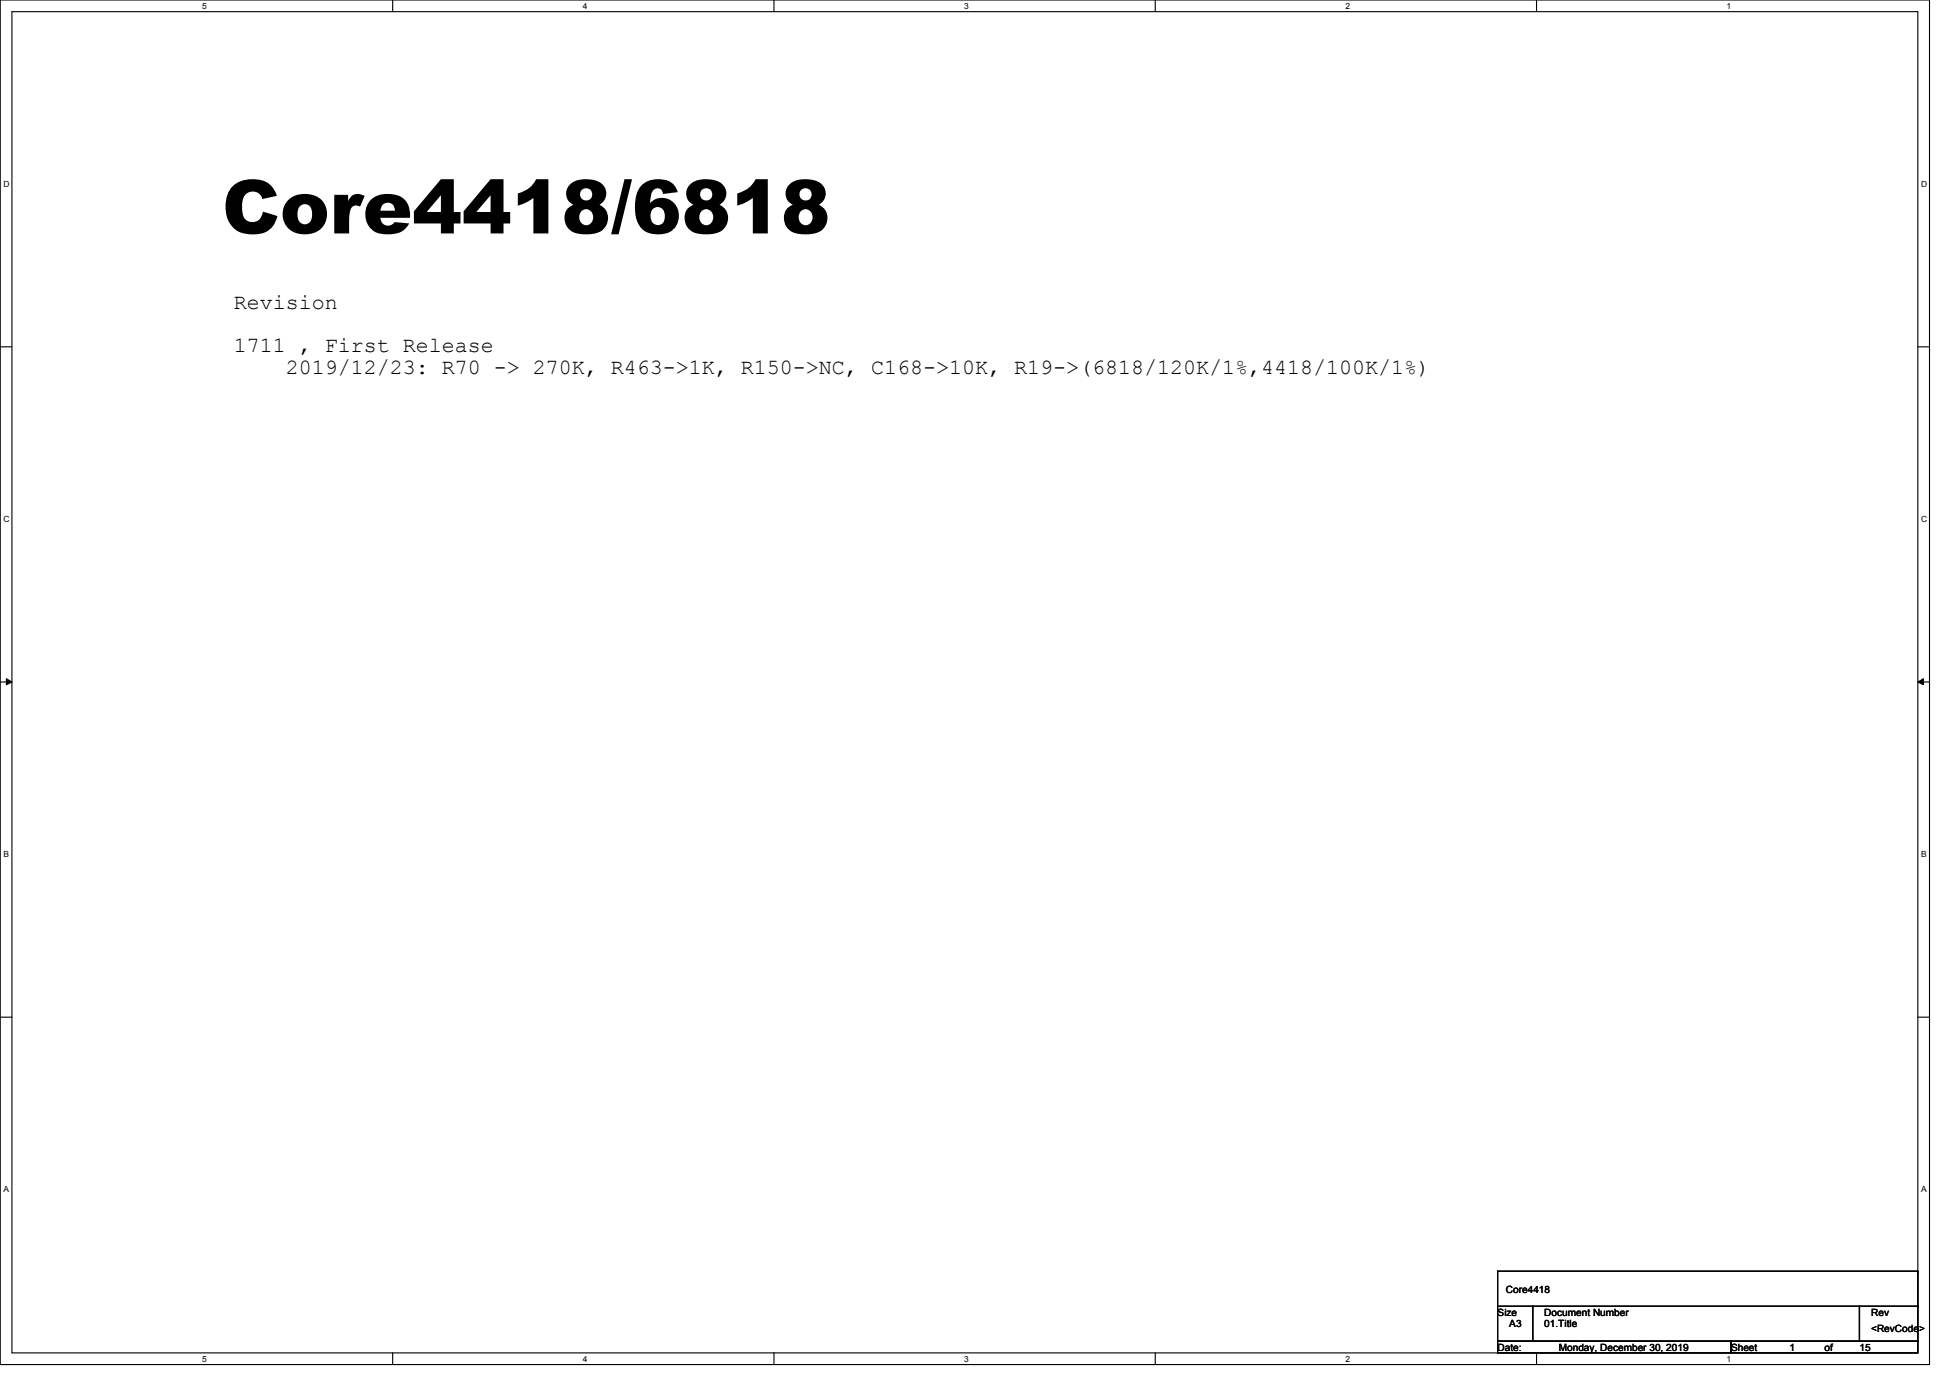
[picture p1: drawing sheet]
<svg xmlns="http://www.w3.org/2000/svg" width="297mm" height="210mm" viewBox="0 0 297 210" stroke-linecap="round" stroke-linejoin="round" font-family="sans-serif">
<defs><g id="words">
<text font-size="11.3" x="33.8" y="35.6">Core4418/6818</text>
<g font-size="3.3">
<text x="35.6" y="47.1">Revision</text>
<text x="35.6" y="53.7">1711 , First Release</text>
<text x="43.5" y="57">2019/12/23: R70 -&gt; 270K, R463-&gt;1K, R150-&gt;NC, C168-&gt;10K, R19-&gt;(6818/120K/1%,4418/100K/1%)</text>
</g>
<g font-size="1.5">
<text x="229.4" y="197">Core4418</text>
<text x="228.1" y="200.4">Size</text>
<text x="229.9" y="202.2">A3</text>
<text x="235.2" y="200.4">Document Number</text>
<text x="235.2" y="202.2">01.Title</text>
<text x="285" y="202.9">&lt;RevCode&gt;</text>
<text x="285" y="200.4">Rev</text>
<text x="228.1" y="205.7">Date:</text>
<text x="237.4" y="205.7">Monday, December 30, 2019</text>
<text x="263.7" y="205.7">Sheet</text>
<text x="272.6" y="205.7">1</text>
<text x="277.9" y="205.7">of</text>
<text x="283.2" y="205.7">15</text>
</g>
<g font-size="1.3">
<text x="30.8" y="1.4">5</text>
<text x="88.8" y="1.4">4</text>
<text x="146.9" y="1.4">3</text>
<text x="204.9" y="1.4">2</text>
<text x="263" y="1.4">1</text>
<text x=".5" y="28.4">D</text>
<text x="292.6" y="28.4">D</text>
<text x=".5" y="79.5">C</text>
<text x="292.6" y="79.5">C</text>
<text x=".5" y="130.6">B</text>
<text x="292.6" y="130.6">B</text>
<text x=".5" y="181.6">A</text>
<text x="292.6" y="181.6">A</text>
<text x="30.8" y="207.5">5</text>
<text x="88.8" y="207.5">4</text>
<text x="146.9" y="207.5">3</text>
<text x="204.9" y="207.5">2</text>
<text x="263" y="207.5">1</text>
</g>
</g></defs>
<path d="M0 0h293.9v207.9h-293.9zM1.8 1.8h290.3v204.3h-290.3z" fill="none" stroke="#000" stroke-width=".17"/>
<g fill="#fff">
<path d="M30.8 .3h.7v1.4h-.7z"/>
<path d="M30.8 206.3h.7v1.5h-.7z"/>
</g>
<path d="M59.8 0v1.8M59.8 206.1v1.8" fill="none" stroke="#000" stroke-width=".17"/>
<g fill="#fff">
<path d="M88.8 .3h.6v1.4h-.6z"/>
<path d="M88.8 206.3h.6v1.5h-.6z"/>
</g>
<path d="M117.9 0v1.8M117.9 206.1v1.8" fill="none" stroke="#000" stroke-width=".17"/>
<g fill="#fff">
<path d="M146.9 .3h.6v1.4h-.6z"/>
<path d="M146.9 206.3h.6v1.5h-.6z"/>
</g>
<path d="M176 0v1.8M176 206.1v1.8" fill="none" stroke="#000" stroke-width=".17"/>
<g fill="#fff">
<path d="M204.9 .3h.7v1.4h-.7z"/>
<path d="M204.9 206.3h.7v1.5h-.7z"/>
</g>
<path d="M234.1 0v1.8M234.1 206.1v1.8" fill="none" stroke="#000" stroke-width=".17"/>
<g fill="#fff">
<path d="M263 .3h.7v1.4h-.7z"/>
<path d="M263 206.3h.7v1.5h-.7z"/>
<path d="M.5 27.3h1v1.4h-1z"/>
<path d="M292.6 27.3h1v1.4h-1z"/>
<path d="M.5 78.3h1v1.5h-1z"/>
<path d="M292.6 78.3h1v1.5h-1z"/>
</g>
<path d="M0 52.8h1.8M292.1 52.8h1.8" fill="none" stroke="#000" stroke-width=".17"/>
<g fill="#fff">
<path d="M.5 129.4h.9v1.4h-.9z"/>
<path d="M292.6 129.4h.9v1.4h-.9z"/>
</g>
<path d="M0 103.9h1.8M292.1 103.9h1.8" fill="none" stroke="#000" stroke-width=".17"/>
<path d="M1 103.4l.8 .5-.8 .4zM292.1 103.9l.9-.5v.9z" fill="#000"/>
<path d="M1 103.4l.8 .5-.8 .4zM292.1 103.9l.9-.5v.9z" fill="none" stroke="#000" stroke-width=".15"/>
<g fill="#fff">
<path d="M.5 180.4h.8v1.5h-.8z"/>
<path d="M292.6 180.4h.8v1.5h-.8z"/>
</g>
<g fill="none" stroke="#000" stroke-width=".17">
<path d="M0 154.9h1.8M292.1 154.9h1.8M228.1 199h5.4v5.3h-5.4zM228.1 193.6h.1M228.1 193.6v5.4M228.1 193.6h64M233.5 199h49.7v5.3h-49.7zM283.2 199h8.9v5.3h-8.9zM292.1 193.6h.1M292.1 199h.1M292.1 193.6v5.4M228.1 204.3h35.6v1.8h-35.6z"/>
<path d="M263.7 204.3h28.4v1.8h-28.4z"/>
</g>
<use href="#words"/>
</svg>
